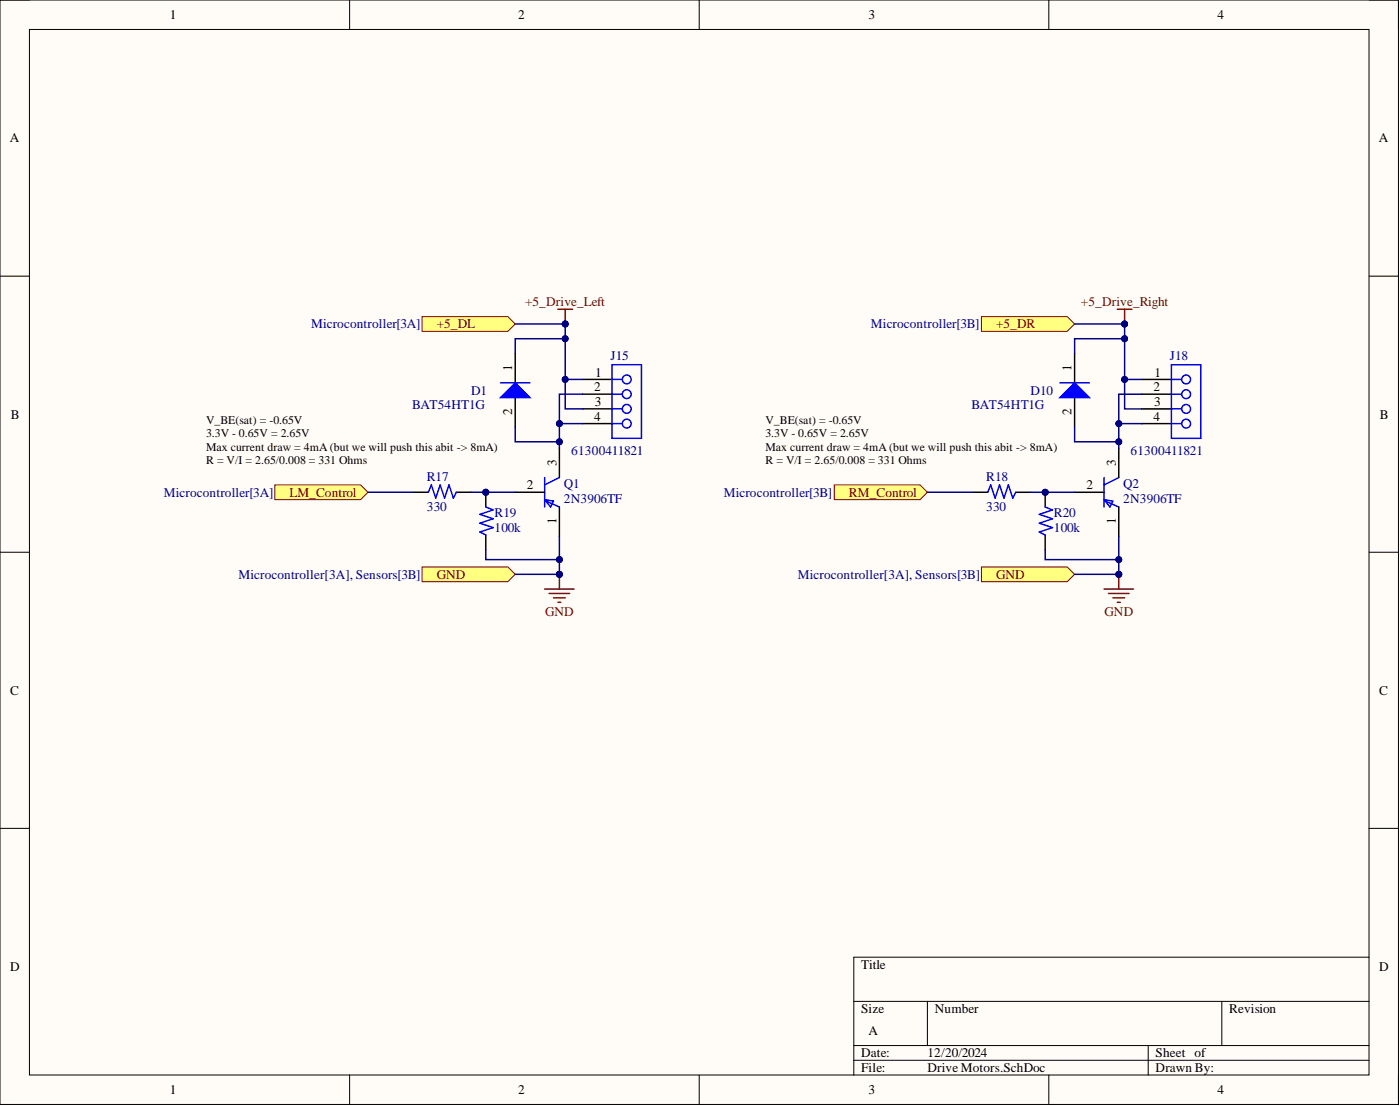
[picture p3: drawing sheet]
<svg xmlns="http://www.w3.org/2000/svg" width="241mm" height="190mm" viewBox="0 0 241 190" stroke-linecap="round" stroke-linejoin="round" font-family="sans-serif">
<defs><g id="words">
<g font-size="2.3">
<text x="29.3" y="3.3">1</text>
<text x="89.3" y="3.3">2</text>
<text x="149.7" y="3.3">3</text>
<text x="209.8" y="3.3">4</text>
<text x="1.7" y="24.5">A</text>
<text x="237.7" y="24.5">A</text>
<text x="88.3" y="63.9" transform="rotate(-90 88.3 63.9)">1</text>
<text x="102.6" y="64.9">1</text>
<text x="184.7" y="63.9" transform="rotate(-90 184.7 63.9)">1</text>
<text x="199" y="64.9">1</text>
<text x="88.3" y="71.5" transform="rotate(-90 88.3 71.5)">2</text>
<text x="102.4" y="67.4">2</text>
<text x="102.5" y="69.9">3</text>
<text x="184.7" y="71.5" transform="rotate(-90 184.7 71.5)">2</text>
<text x="198.8" y="67.4">2</text>
<text x="198.9" y="69.9">3</text>
<text x="1.9" y="72.1">B</text>
<text x="102.4" y="72.5">4</text>
<text x="198.8" y="72.5">4</text>
<text x="237.8" y="72.1">B</text>
<text x="95.9" y="80.2" transform="rotate(-90 95.9 80.2)">3</text>
<text x="192.3" y="80.2" transform="rotate(-90 192.3 80.2)">3</text>
<text x="90.8" y="84.3">2</text>
<text x="187.2" y="84.3">2</text>
<text x="95.9" y="90.2" transform="rotate(-90 95.9 90.2)">1</text>
<text x="192.3" y="90.2" transform="rotate(-90 192.3 90.2)">1</text>
<text x="1.8" y="119.6">C</text>
<text x="237.7" y="119.6">C</text>
<text x="1.8" y="167.2">D</text>
<text x="148.4" y="166.9">Title</text>
<text x="237.7" y="167.2">D</text>
<text x="148.4" y="174.5">Size</text>
<text x="149.7" y="178.3">A</text>
<text x="161.1" y="174.5">Number</text>
<text x="211.9" y="174.5">Revision</text>
<text x="148.4" y="182.1">Date:</text>
<text x="148.4" y="184.7">File:</text>
<text x="159.8" y="182.1">12/20/2024</text>
<text x="159.8" y="184.7">Drive Motors.SchDoc</text>
<text x="199.2" y="182.1">Sheet of</text>
<text x="199.2" y="184.7">Drawn By:</text>
<text x="29.3" y="188.5">1</text>
<text x="89.3" y="188.5">2</text>
<text x="149.7" y="188.5">3</text>
<text x="209.8" y="188.5">4</text>
</g>
<g font-size="2.3" fill="#800000">
<text x="90.5" y="52.8">+5_Drive_Left</text>
<text x="186.3" y="52.8">+5_Drive_Right</text>
<text x="75.3" y="56.6">+5_DL</text>
<text x="171.7" y="56.6">+5_DR</text>
<text x="49.9" y="85.6">LM_Control</text>
<text x="146.3" y="85.6">RM_Control</text>
<text x="75.3" y="99.7">GND</text>
<text x="171.7" y="99.7">GND</text>
<text x="94" y="106">GND</text>
<text x="190.4" y="106">GND</text>
</g>
<g font-size="2.3" fill="#000080">
<text x="53.6" y="56.6">Microcontroller[3A]</text>
<text x="150.1" y="56.6">Microcontroller[3B]</text>
<text x="105.2" y="62.1">J15</text>
<text x="201.6" y="62.1">J18</text>
<text x="71" y="70.5">BAT54HT1G</text>
<text x="81.2" y="68">D1</text>
<text x="167.5" y="70.5">BAT54HT1G</text>
<text x="177.6" y="68">D10</text>
<text x="73.6" y="82.8">R17</text>
<text x="98.4" y="78.4">61300411821</text>
<text x="170" y="82.8">R18</text>
<text x="194.9" y="78.4">61300411821</text>
<text x="28.2" y="85.6">Microcontroller[3A]</text>
<text x="73.6" y="88.1">330</text>
<text x="85.3" y="89.1">R19</text>
<text x="97.2" y="84">Q1</text>
<text x="97.2" y="86.6">2N3906TF</text>
<text x="124.7" y="85.6">Microcontroller[3B]</text>
<text x="170" y="88.1">330</text>
<text x="181.7" y="89.1">R20</text>
<text x="193.6" y="84">Q2</text>
<text x="193.6" y="86.6">2N3906TF</text>
<text x="85.3" y="91.7">100k</text>
<text x="181.7" y="91.7">100k</text>
<text x="41.1" y="99.7">Microcontroller[3A], Sensors[3B]</text>
<text x="137.5" y="99.7">Microcontroller[3A], Sensors[3B]</text>
</g>
<g font-size="2">
<text x="35.5" y="73.1">V_BE(sat) = -0.65V</text>
<text x="35.5" y="75.3">3.3V - 0.65V = 2.65V</text>
<text x="35.5" y="77.6">Max current draw = 4mA (but we will push this abit -&gt; 8mA)</text>
<text x="131.9" y="73.1">V_BE(sat) = -0.65V</text>
<text x="131.9" y="75.3">3.3V - 0.65V = 2.65V</text>
<text x="131.9" y="77.6">Max current draw = 4mA (but we will push this abit -&gt; 8mA)</text>
<text x="35.5" y="79.9">R = V/I = 2.65/0.008 = 331 Ohms</text>
<text x="131.9" y="79.9">R = V/I = 2.65/0.008 = 331 Ohms</text>
</g>
</g></defs>
<path d="M0 0h241v190.2h-241z" fill-rule="evenodd" fill="#fffcf8"/>
<path d="M0 0h241v190.2h-241z" fill="none" stroke="#000" stroke-width=".17"/>
<path d="M5.1 5.1h230.9v180.1h-230.9z" fill-rule="evenodd" fill="#fffcf8"/>
<g fill="none" stroke="#000" stroke-width=".17">
<path d="M0 0h5.1M5.1 5.1h230.9v180.1h-230.9zM60.3 0v5.1M120.5 0v5.1M180.8 0v5.1M236 0h5v5.1M0 47.6h5.1M236 47.6h5M0 95.1h5.1M236 95.1h5M0 142.7h5.1M236 142.7h5"/>
<path d="M147.2 172.5h88.8M159.8 172.5v7.6M210.6 172.5v7.6M236 164.9h-88.8v20.3M60.3 185.2v5M120.5 185.2v5M147.2 180.1h88.8M147.2 182.6h88.8M180.8 185.2v5M197.9 180.1v5.1M241 185.2v5"/>
</g>
<path d="M100.4 67.9h5.1M100.4 65.4h5.1M100.4 70.4h5.1M100.4 73h5.1" fill="none" stroke="#000" stroke-width=".25"/>
<g fill="none" stroke="#00f" stroke-width=".25">
<path d="M105.5 67.9h1.8M105.5 65.4h1.8M105.5 73h1.8M105.5 70.4h1.8M105.5 62.8h5.1v12.7h-5.1z"/>
<circle cx="108" cy="70.4" r=".76"/>
<circle cx="108" cy="67.9" r=".76"/>
<circle cx="108" cy="65.4" r=".76"/>
<circle cx="108" cy="73" r=".76"/>
</g>
<path d="M96.4 98.9v2.6M93.9 101.5h5.1M94.6 102.2h3.6M95.4 103h2M96.2 103.7h.5" fill="none" stroke="#800000" stroke-width=".25"/>
<circle cx="96.4" cy="98.9" r=".51" fill="#000080"/>
<circle cx="96.4" cy="98.9" r=".51" fill="none" stroke="#000080" stroke-width=".17"/>
<path d="M93.9 82.3v5M93.9 86.1l1.5 .2-.5 1zM94.1 86.3l2.3 1M96.4 82.3l-2.5 1.2" fill="none" stroke="#00f" stroke-width=".25"/>
<path d="M96.4 77.2v5.1M88.8 84.8h5.1M96.4 87.3v5.1" fill="none" stroke="#000" stroke-width=".25"/>
<path d="M96.1 53.3h2.6M97.4 53.3v2.5" fill="none" stroke="#800000" stroke-width=".25"/>
<circle cx="97.4" cy="55.8" r=".51" fill="#000080"/>
<circle cx="97.4" cy="55.8" r=".51" fill="none" stroke="#000080" stroke-width=".17"/>
<path d="M71.3 84.8h2.5M78.7 84.8h2.5" fill="none" stroke="#000" stroke-width=".25"/>
<path d="M73.8 84.8l.5-1.3 .8 2.3 .8-2.3 .7 2.3 .8-2.3 .7 2.3 .6-1" fill="none" stroke="#00f" stroke-width=".25"/>
<circle cx="83.7" cy="84.8" r=".51" fill="#000080"/>
<circle cx="83.7" cy="84.8" r=".51" fill="none" stroke="#000080" stroke-width=".17"/>
<path d="M83.7 84.8v2.5" fill="none" stroke="#000" stroke-width=".25"/>
<circle cx="83.7" cy="84.8" r=".51" fill="#000080"/>
<circle cx="83.7" cy="84.8" r=".51" fill="none" stroke="#000080" stroke-width=".17"/>
<path d="M83.7 92.1v2.6" fill="none" stroke="#000" stroke-width=".25"/>
<path d="M83.7 87.3l1.3 .5-2.3 .8 2.3 .8-2.3 .7 2.3 .8-2.3 .7 1 .5" fill="none" stroke="#00f" stroke-width=".25"/>
<path d="M47.4 83.5h14.8l1.2 1.3-1.2 1.3h-14.8z" fill-rule="evenodd" fill="#ffff80"/>
<path d="M47.4 83.5h14.8l1.2 1.3-1.2 1.3h-14.8z" fill="none" stroke="#800000" stroke-width=".17"/>
<path d="M72.7 97.7h14.8l1.3 1.2-1.3 1.3h-14.8z" fill-rule="evenodd" fill="#ffff80"/>
<path d="M72.7 97.7h14.8l1.3 1.2-1.3 1.3h-14.8z" fill="none" stroke="#800000" stroke-width=".17"/>
<path d="M72.7 54.5h14.8l1.3 1.3-1.3 1.3h-14.8z" fill-rule="evenodd" fill="#ffff80"/>
<path d="M72.7 54.5h14.8l1.3 1.3-1.3 1.3h-14.8z" fill="none" stroke="#800000" stroke-width=".17"/>
<path d="M196.8 67.9h5.1M196.8 65.4h5.1M196.8 70.4h5.1M196.8 73h5.1" fill="none" stroke="#000" stroke-width=".25"/>
<g fill="none" stroke="#00f" stroke-width=".25">
<path d="M201.9 67.9h1.8M201.9 65.4h1.8M201.9 73h1.8M201.9 70.4h1.8M201.9 62.8h5.1v12.7h-5.1z"/>
<circle cx="204.4" cy="70.4" r=".76"/>
<circle cx="204.4" cy="73" r=".76"/>
<circle cx="204.4" cy="65.4" r=".76"/>
<circle cx="204.4" cy="67.9" r=".76"/>
</g>
<path d="M192.8 98.9v2.6M190.3 101.5h5.1M191.1 102.2h3.5M191.8 103h2M192.6 103.7h.5" fill="none" stroke="#800000" stroke-width=".25"/>
<circle cx="192.8" cy="98.9" r=".51" fill="#000080"/>
<circle cx="192.8" cy="98.9" r=".51" fill="none" stroke="#000080" stroke-width=".17"/>
<path d="M190.3 82.3v5M190.3 86.1l1.5 .2-.5 1zM190.5 86.3l2.3 1M192.8 82.3l-2.5 1.2" fill="none" stroke="#00f" stroke-width=".25"/>
<path d="M192.8 77.2v5.1M185.2 84.8h5.1M192.8 87.3v5.1" fill="none" stroke="#000" stroke-width=".25"/>
<path d="M192.6 53.3h2.5M193.8 53.3v2.5" fill="none" stroke="#800000" stroke-width=".25"/>
<circle cx="193.8" cy="55.8" r=".51" fill="#000080"/>
<circle cx="193.8" cy="55.8" r=".51" fill="none" stroke="#000080" stroke-width=".17"/>
<path d="M167.7 84.8h2.5M175.1 84.8h2.5" fill="none" stroke="#000" stroke-width=".25"/>
<path d="M170.2 84.8l.6-1.3 .7 2.3 .8-2.3 .7 2.3 .8-2.3 .8 2.3 .5-1" fill="none" stroke="#00f" stroke-width=".25"/>
<circle cx="180.1" cy="84.8" r=".51" fill="#000080"/>
<circle cx="180.1" cy="84.8" r=".51" fill="none" stroke="#000080" stroke-width=".17"/>
<path d="M180.1 84.8v2.5" fill="none" stroke="#000" stroke-width=".25"/>
<circle cx="180.1" cy="84.8" r=".51" fill="#000080"/>
<circle cx="180.1" cy="84.8" r=".51" fill="none" stroke="#000080" stroke-width=".17"/>
<path d="M180.1 92.1v2.6" fill="none" stroke="#000" stroke-width=".25"/>
<path d="M180.1 87.3l1.3 .5-2.3 .8 2.3 .8-2.3 .7 2.3 .8-2.3 .7 1 .5" fill="none" stroke="#00f" stroke-width=".25"/>
<path d="M143.8 83.5h14.8l1.2 1.3-1.2 1.3h-14.8z" fill-rule="evenodd" fill="#ffff80"/>
<path d="M143.8 83.5h14.8l1.2 1.3-1.2 1.3h-14.8z" fill="none" stroke="#800000" stroke-width=".17"/>
<path d="M169.2 97.7h14.7l1.3 1.2-1.3 1.3h-14.7z" fill-rule="evenodd" fill="#ffff80"/>
<path d="M169.2 97.7h14.7l1.3 1.2-1.3 1.3h-14.7z" fill="none" stroke="#800000" stroke-width=".17"/>
<path d="M169.2 54.5h14.7l1.3 1.3-1.3 1.3h-14.7z" fill-rule="evenodd" fill="#ffff80"/>
<path d="M169.2 54.5h14.7l1.3 1.3-1.3 1.3h-14.7z" fill="none" stroke="#800000" stroke-width=".17"/>
<path d="M185.2 60.9v5M185.2 68.5v5.1" fill="none" stroke="#000" stroke-width=".25"/>
<path d="M182.7 68.5l2.5-2.6 2.6 2.6z" fill="#00f"/>
<path d="M182.7 68.5l2.5-2.6 2.6 2.6zM182.7 65.9h5.1" fill="none" stroke="#00f" stroke-width=".25"/>
<path d="M97.4 65.4v5h3" fill="none" stroke="#000080" stroke-width=".25"/>
<circle cx="97.4" cy="65.4" r=".51" fill="#000080"/>
<circle cx="97.4" cy="65.4" r=".51" fill="none" stroke="#000080" stroke-width=".17"/>
<path d="M100.4 67.9h-4v5.1h4" fill="none" stroke="#000080" stroke-width=".25"/>
<circle cx="96.4" cy="73" r=".51" fill="#000080"/>
<circle cx="96.4" cy="73" r=".51" fill="none" stroke="#000080" stroke-width=".17"/>
<path d="M96.4 73v4.2" fill="none" stroke="#000080" stroke-width=".25"/>
<circle cx="96.4" cy="73" r=".51" fill="#000080"/>
<circle cx="96.4" cy="73" r=".51" fill="none" stroke="#000080" stroke-width=".17"/>
<circle cx="96.4" cy="76.1" r=".51" fill="#000080"/>
<circle cx="96.4" cy="76.1" r=".51" fill="none" stroke="#000080" stroke-width=".17"/>
<path d="M96.4 92.4v6.5" fill="none" stroke="#000080" stroke-width=".25"/>
<circle cx="96.4" cy="96.4" r=".51" fill="#000080"/>
<circle cx="96.4" cy="96.4" r=".51" fill="none" stroke="#000080" stroke-width=".17"/>
<circle cx="96.4" cy="98.9" r=".51" fill="#000080"/>
<circle cx="96.4" cy="98.9" r=".51" fill="none" stroke="#000080" stroke-width=".17"/>
<path d="M97.4 55.8v9.6h3" fill="none" stroke="#000080" stroke-width=".25"/>
<circle cx="97.4" cy="65.4" r=".51" fill="#000080"/>
<circle cx="97.4" cy="65.4" r=".51" fill="none" stroke="#000080" stroke-width=".17"/>
<circle cx="97.4" cy="58.3" r=".51" fill="#000080"/>
<circle cx="97.4" cy="58.3" r=".51" fill="none" stroke="#000080" stroke-width=".17"/>
<circle cx="97.4" cy="55.8" r=".51" fill="#000080"/>
<circle cx="97.4" cy="55.8" r=".51" fill="none" stroke="#000080" stroke-width=".17"/>
<path d="M81.2 84.8h7.6" fill="none" stroke="#000080" stroke-width=".25"/>
<circle cx="83.7" cy="84.8" r=".51" fill="#000080"/>
<circle cx="83.7" cy="84.8" r=".51" fill="none" stroke="#000080" stroke-width=".17"/>
<path d="M63.4 84.8h7.9M83.7 94.7v1.7h12.7" fill="none" stroke="#000080" stroke-width=".25"/>
<circle cx="96.4" cy="96.4" r=".51" fill="#000080"/>
<circle cx="96.4" cy="96.4" r=".51" fill="none" stroke="#000080" stroke-width=".17"/>
<path d="M88.8 55.8h8.6" fill="none" stroke="#000080" stroke-width=".25"/>
<circle cx="97.4" cy="55.8" r=".51" fill="#000080"/>
<circle cx="97.4" cy="55.8" r=".51" fill="none" stroke="#000080" stroke-width=".17"/>
<path d="M88.8 98.9h7.6" fill="none" stroke="#000080" stroke-width=".25"/>
<circle cx="96.4" cy="98.9" r=".51" fill="#000080"/>
<circle cx="96.4" cy="98.9" r=".51" fill="none" stroke="#000080" stroke-width=".17"/>
<path d="M193.8 65.4v5h3" fill="none" stroke="#000080" stroke-width=".25"/>
<circle cx="193.8" cy="65.4" r=".51" fill="#000080"/>
<circle cx="193.8" cy="65.4" r=".51" fill="none" stroke="#000080" stroke-width=".17"/>
<path d="M196.8 67.9h-4v5.1h4" fill="none" stroke="#000080" stroke-width=".25"/>
<circle cx="192.8" cy="73" r=".51" fill="#000080"/>
<circle cx="192.8" cy="73" r=".51" fill="none" stroke="#000080" stroke-width=".17"/>
<path d="M192.8 73v4.2" fill="none" stroke="#000080" stroke-width=".25"/>
<circle cx="192.8" cy="73" r=".51" fill="#000080"/>
<circle cx="192.8" cy="73" r=".51" fill="none" stroke="#000080" stroke-width=".17"/>
<circle cx="192.8" cy="76.1" r=".51" fill="#000080"/>
<circle cx="192.8" cy="76.1" r=".51" fill="none" stroke="#000080" stroke-width=".17"/>
<path d="M192.8 92.4v6.5" fill="none" stroke="#000080" stroke-width=".25"/>
<circle cx="192.8" cy="96.4" r=".51" fill="#000080"/>
<circle cx="192.8" cy="96.4" r=".51" fill="none" stroke="#000080" stroke-width=".17"/>
<circle cx="192.8" cy="98.9" r=".51" fill="#000080"/>
<circle cx="192.8" cy="98.9" r=".51" fill="none" stroke="#000080" stroke-width=".17"/>
<path d="M193.8 55.8v9.6h3" fill="none" stroke="#000080" stroke-width=".25"/>
<circle cx="193.8" cy="65.4" r=".51" fill="#000080"/>
<circle cx="193.8" cy="65.4" r=".51" fill="none" stroke="#000080" stroke-width=".17"/>
<circle cx="193.8" cy="58.3" r=".51" fill="#000080"/>
<circle cx="193.8" cy="58.3" r=".51" fill="none" stroke="#000080" stroke-width=".17"/>
<circle cx="193.8" cy="55.8" r=".51" fill="#000080"/>
<circle cx="193.8" cy="55.8" r=".51" fill="none" stroke="#000080" stroke-width=".17"/>
<path d="M177.6 84.8h7.6" fill="none" stroke="#000080" stroke-width=".25"/>
<circle cx="180.1" cy="84.8" r=".51" fill="#000080"/>
<circle cx="180.1" cy="84.8" r=".51" fill="none" stroke="#000080" stroke-width=".17"/>
<path d="M159.8 84.8h7.9M180.1 94.7v1.7h12.7" fill="none" stroke="#000080" stroke-width=".25"/>
<circle cx="192.8" cy="96.4" r=".51" fill="#000080"/>
<circle cx="192.8" cy="96.4" r=".51" fill="none" stroke="#000080" stroke-width=".17"/>
<path d="M185.2 55.8h8.6" fill="none" stroke="#000080" stroke-width=".25"/>
<circle cx="193.8" cy="55.8" r=".51" fill="#000080"/>
<circle cx="193.8" cy="55.8" r=".51" fill="none" stroke="#000080" stroke-width=".17"/>
<path d="M185.2 98.9h7.6" fill="none" stroke="#000080" stroke-width=".25"/>
<circle cx="192.8" cy="98.9" r=".51" fill="#000080"/>
<circle cx="192.8" cy="98.9" r=".51" fill="none" stroke="#000080" stroke-width=".17"/>
<path d="M88.8 60.9v5M88.8 68.5v5.1" fill="none" stroke="#000" stroke-width=".25"/>
<path d="M86.3 68.5l2.5-2.6 2.5 2.6z" fill="#00f"/>
<path d="M86.3 68.5l2.5-2.6 2.5 2.6zM86.3 65.9h5" fill="none" stroke="#00f" stroke-width=".25"/>
<path d="M97.4 58.3h-8.6v2.6" fill="none" stroke="#000080" stroke-width=".25"/>
<circle cx="97.4" cy="58.3" r=".51" fill="#000080"/>
<circle cx="97.4" cy="58.3" r=".51" fill="none" stroke="#000080" stroke-width=".17"/>
<path d="M88.8 73.6v2.5h7.6" fill="none" stroke="#000080" stroke-width=".25"/>
<circle cx="96.4" cy="76.1" r=".51" fill="#000080"/>
<circle cx="96.4" cy="76.1" r=".51" fill="none" stroke="#000080" stroke-width=".17"/>
<path d="M193.8 58.3h-8.6v2.6" fill="none" stroke="#000080" stroke-width=".25"/>
<circle cx="193.8" cy="58.3" r=".51" fill="#000080"/>
<circle cx="193.8" cy="58.3" r=".51" fill="none" stroke="#000080" stroke-width=".17"/>
<path d="M185.2 73.6v2.5h7.6" fill="none" stroke="#000080" stroke-width=".25"/>
<circle cx="192.8" cy="76.1" r=".51" fill="#000080"/>
<circle cx="192.8" cy="76.1" r=".51" fill="none" stroke="#000080" stroke-width=".17"/>
<use href="#words"/>
</svg>
